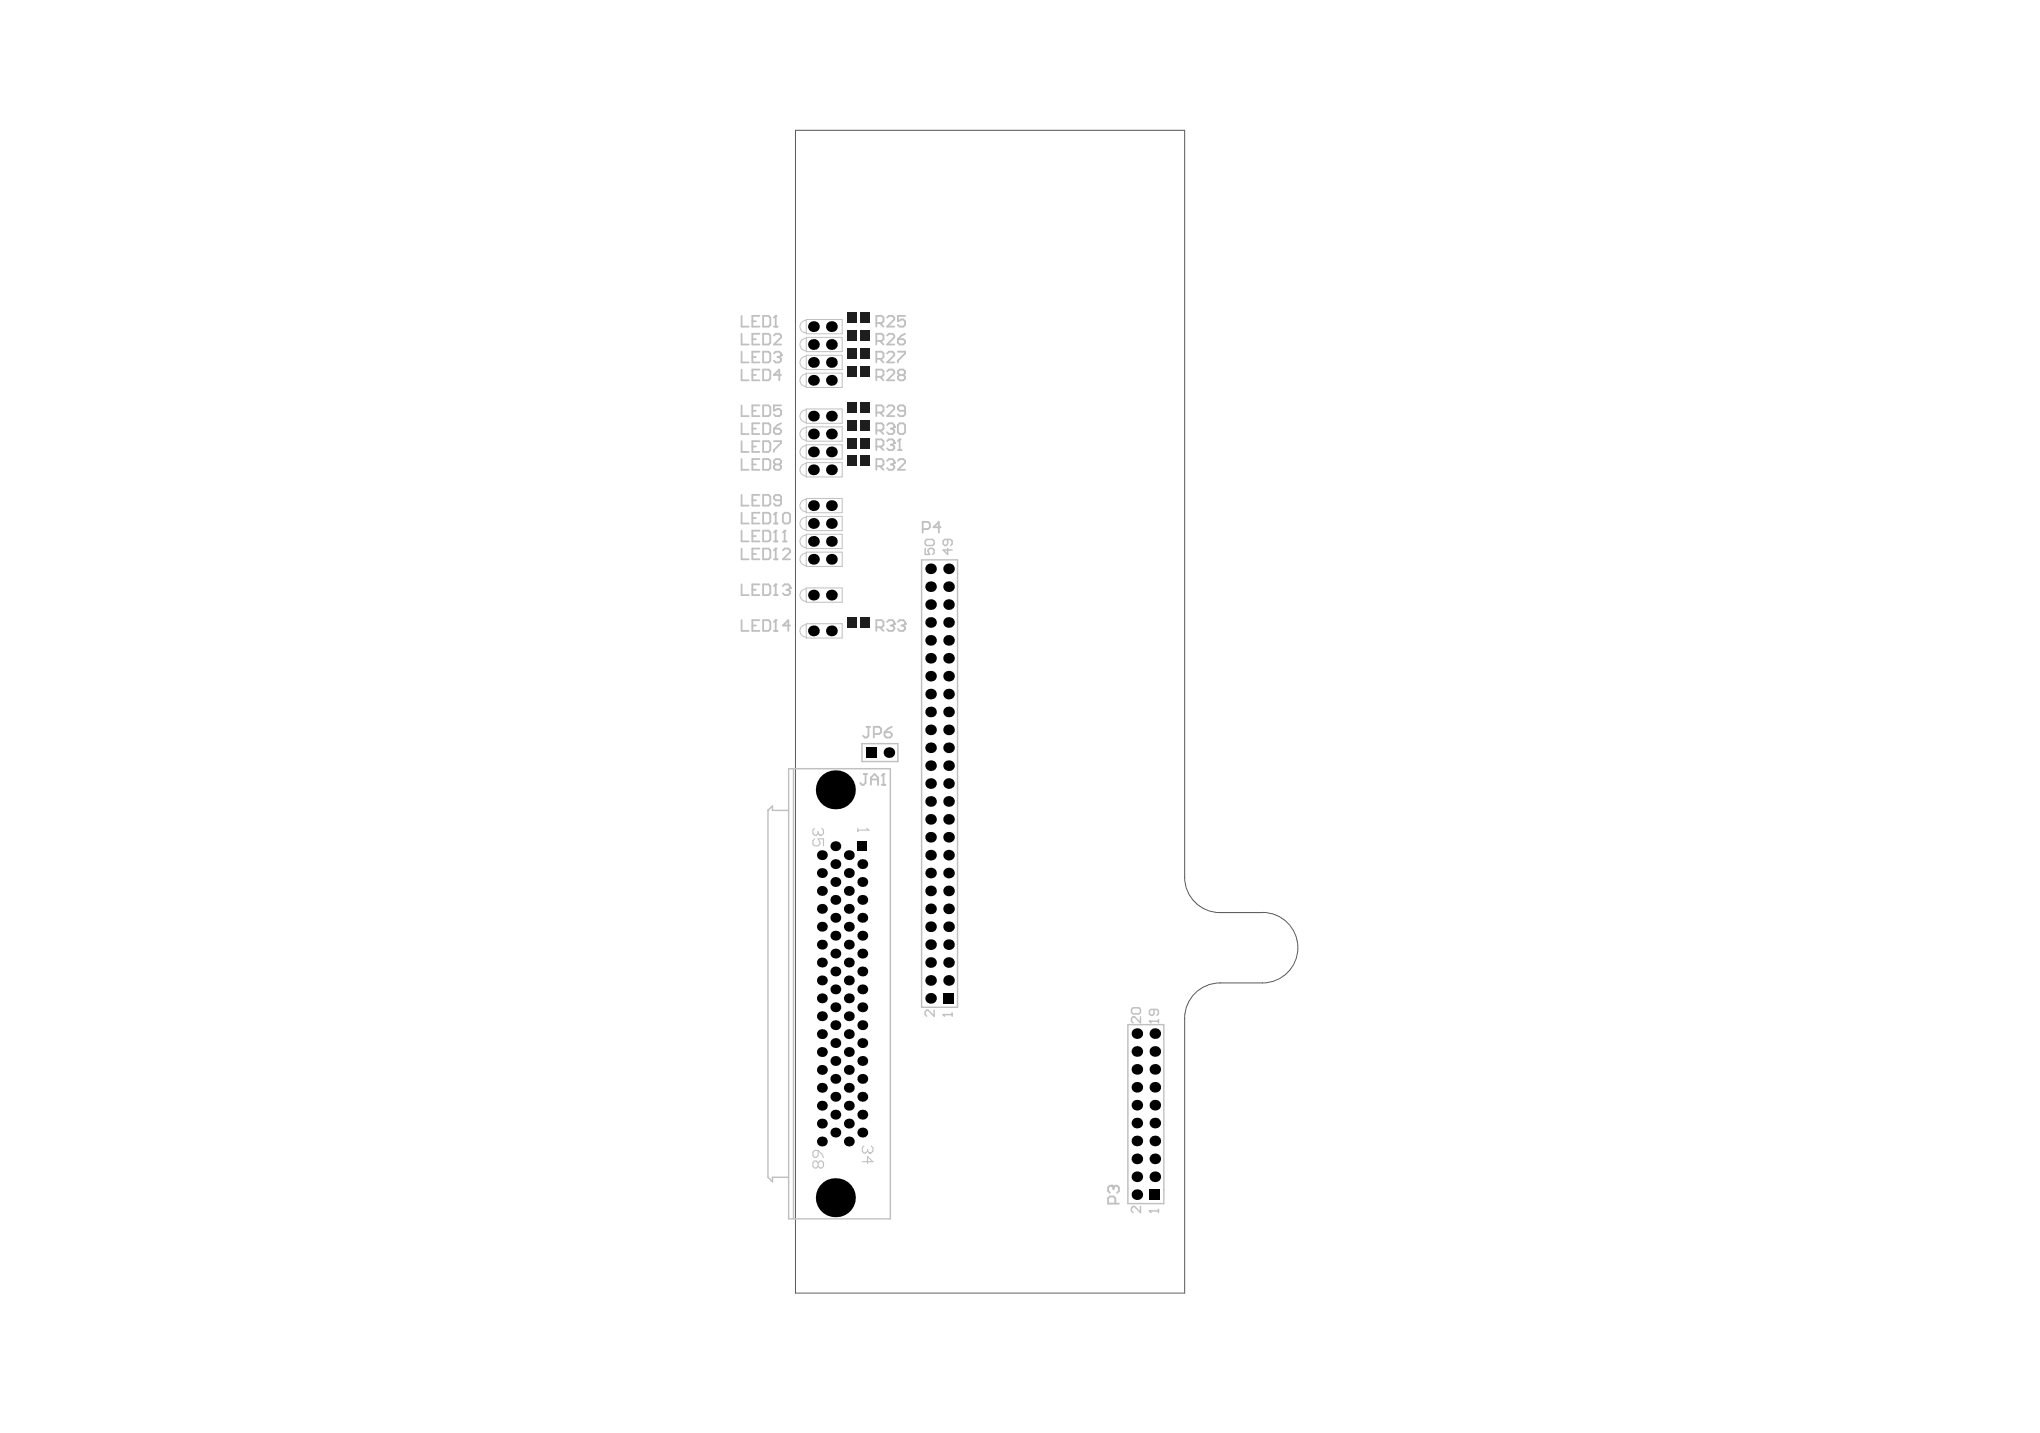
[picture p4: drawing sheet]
<svg xmlns="http://www.w3.org/2000/svg" width="288mm" height="202mm" viewBox="0 0 288 202" stroke-linecap="round" stroke-linejoin="round" font-family="sans-serif">
<path d="M178.1 128.7a5 5 0 0 1 5 5 5 5 0 0 1-5 5h-5.9a5 5 0 0 0-5 4.9v38.8h-55v-164h55v105.4a5 5 0 0 0 5 4.9h5.9" fill="none" stroke="#5a5a5a" stroke-width=".14"/>
<g fill="none" stroke="#c0c0c0" stroke-width=".2">
<path d="M130 79h5.1v63.1h-5.1zM130.6 77.4v.8h.6l-.2-.6 .2-.2h.4l.2 .2v.4l-.2 .2M130.8 76.1h.8l.2 .2v.4l-.2 .3h-.8l-.2-.3v-.4zM133.7 76.1v.6l-.2 .3h-.2l-.2-.3v-.4l.2-.2h.8l.3 .2v.4l-.3 .3M133.7 77.4v.8l-.6-.6h1.3M108.4 114.3h.1M108.4 114.3l.6-.6v.6h2.3M108.4 114.3v51.8l.6 .6v-.6h2.3M111.3 108.4h14.3v63.5h-14.3zM112 108.4v63.5M121.6 104.9h5.1v2.5h-5.1zM131.8 142.5v.9l-.8-.9h-.2l-.2 .2v.4l.2 .3"/>
<path d="M133.1 143.1h.1M133.1 143.1h1.3M133.1 143.1l.2 .3M134.4 142.9v.5M159.2 144.5h5v25.3h-5zM159.7 142.4l.2-.2h.8l.2 .2v.4l-.2 .2h-.8l-.2-.2zM160.9 143.4v.9l-.8-.9h-.2l-.2 .3v.4l.2 .2M162.2 144.1h.1M162.2 144.1h1.3M162.2 144.1l.2 .2M162.8 142.4v.6l-.2 .2h-.2l-.2-.2v-.4l.2-.2h.9l.2 .2v.4l-.2 .2M163.5 143.9v.4"/>
<path d="M160.9 170.2v.8l-.8-.8h-.2l-.2 .2v.4l.2 .2M162.2 170.8h.1M162.2 170.8h1.3M162.2 170.8l.2 .2M163.5 170.6v.4"/>
</g>
<g fill="none" stroke="#c0c0c0" stroke-width=".14">
<path d="M113.8 52.8a.88 .88 0 0 0-.9 .8 .88 .88 0 0 0 .9 .9M113.8 57.8a.88 .88 0 0 0-.9 .9 .88 .88 0 0 0 .9 .9M113.8 50.2a.88 .88 0 0 0-.9 .9 .88 .88 0 0 0 .9 .9M113.8 47.7a.88 .88 0 0 0-.9 .9 .88 .88 0 0 0 .9 .9M113.8 45.2a.88 .88 0 0 0-.9 .9 .88 .88 0 0 0 .9 .9M113.8 45.1h5v2h-5zM113.8 47.6h5v2h-5zM113.8 50.1h5v2h-5zM113.8 52.6h5v2.1h-5zM113.8 57.7h5v2h-5zM113.8 73a.88 .88 0 0 0-.9 .8 .88 .88 0 0 0 .9 .9M113.8 62.9a.88 .88 0 0 0-.9 .8 .88 .88 0 0 0 .9 .9"/>
<path d="M113.8 78a.88 .88 0 0 0-.9 .9 .88 .88 0 0 0 .9 .9M113.8 75.5a.88 .88 0 0 0-.9 .9 .88 .88 0 0 0 .9 .9M113.8 65.4a.88 .88 0 0 0-.9 .9 .88 .88 0 0 0 .9 .9M113.8 60.3a.88 .88 0 0 0-.9 .9 .88 .88 0 0 0 .9 .9M113.8 70.4a.88 .88 0 0 0-.9 .9 .88 .88 0 0 0 .9 .9M113.8 60.2h5v2h-5zM113.8 62.7h5v2.1h-5zM113.8 65.3h5v2h-5zM113.8 70.3h5v2h-5zM113.8 72.8h5v2.1h-5zM113.8 75.4h5v2h-5zM113.8 77.9h5v2h-5z"/>
<path d="M113.8 83.1a.88 .88 0 0 0-.9 .8 .88 .88 0 0 0 .9 .9M113.8 88.1a.88 .88 0 0 0-.9 .9 .88 .88 0 0 0 .9 .9M113.8 82.9h5v2.1h-5zM113.8 88h5v2h-5z"/>
</g>
<g fill="none" stroke="#c0c0c0" stroke-width=".15">
<path d="M114.9 116.8l-.2 .3v.5l.2 .2h.3l.2-.2M114.9 118.3l-.2 .3v.5l.2 .2h.5l.3-.2v-.3l-.3-.5h.8v1M115.4 117.3v.3M115.4 117.6l.3 .2M115.7 117.8h.1M116 116.8l.2 .3v.5l-.2 .2h-.3M121 116.8v.5M121 117.1h1.5M122.3 116.8l.2 .3M122.5 117.1h.1M114.9 162.3h.5v.7l-.2 .3h-.3l-.2-.3v-.5zM115.4 162.3l.6 .5 .2 .5"/>
<path d="M115.4 164l-.2-.2h-.3l-.2 .2v.5l.2 .3h.3l.2-.3M115.4 164v.5M115.4 164l.3-.2h.3l.2 .2v.5l-.2 .3h-.3l-.3-.3M121.7 163.9h1.5l-.8-.8v1M121.9 161.7l-.2 .2v.5l.2 .2h.3l.2-.2M122.4 162.4l.3 .2M122.4 162.1v.3M122.7 162.6h.1M122.9 161.7l.3 .2v.5l-.3 .2h-.2"/>
</g>
<g fill="none" stroke="#c0c0c0" stroke-width=".25">
<path d="M104.6 44.6v1.5h1.1M104.6 47.1v1.5h1.1M104.6 49.6v1.5h1.1M104.6 52.1v1.5h1.1M104.6 57.2v1.5h1.1M104.6 59.7v1.5h1.1M106.2 57.9h.5M106.2 52.9h.5M106.2 50.4h.5M106.2 45.3h.5M106.2 47.8h.5M107.2 44.6h-1v1.5h1"/>
<path d="M107.2 47.1h-1v1.5h1M107.2 49.6h-1v1.5h1M107.2 52.1h-1v1.5h1M107.2 57.2h-1v1.5h1M107.2 59.7h-1v1.5h1M107.7 44.6h.7l.3 .2v1l-.3 .3h-.7zM107.7 47.1h.7l.3 .2v1l-.3 .3h-.7zM107.7 49.6h.7l.3 .3v1l-.3 .2h-.7zM107.7 52.1h.7l.3 .3v1l-.3 .2h-.7zM107.7 57.2h.7l.3 .2v1l-.3 .3h-.7zM107.7 59.7h.7l.3 .3v1l-.3 .2h-.7zM109.2 47.3l.3-.2h.5l.2 .2v.3l-1 1h1"/>
<path d="M109.2 49.9l.3-.3h.5l.2 .3v.2M109.2 46.1h.5M109.5 44.6h.1M109.5 44.6v1.5M109.5 44.6l-.3 .2M109.7 50.4h.3M110 50.4l.2 .2v.3l-.2 .2h-.5l-.3-.2M110.2 50.1h.1M110.2 57.2h-1v.7l.5-.2h.3l.2 .2v.5l-.2 .3h-.5l-.3-.3M110.2 59.7l-.5 .3-.5 .5M110.2 52.9h-1l.8-.8v1.5M110.2 50.1l-.2 .3"/>
<path d="M123.7 45.6h.7l.3-.3v-.5l-.3-.2h-.7v1.5M123.7 48.1h.7l.3-.3v-.5l-.3-.2h-.7v1.5M123.7 50.6h.7l.3-.2v-.5l-.3-.3h-.7v1.5M123.7 53.1h.7l.3-.2v-.5l-.3-.3h-.7v1.5M123.7 58.2h.7l.3-.3v-.5l-.3-.2h-.7v1.5M124.2 58.2l.5 .5M124.2 53.1l.5 .5M124.2 50.6l.5 .5M124.2 45.6l.5 .5M124.2 48.1l.5 .5M125.2 44.8l.2-.2h.5l.3 .2v.3l-1 1h1M125.2 47.3l.2-.2h.5l.3 .2v.3l-1 1h1"/>
<path d="M125.2 49.9l.2-.3h.5l.3 .3v.2l-1 1h1M125.2 52.4l.2-.3h.5l.3 .3v.2l-1 1h1M125.2 57.4l.2-.2h.5l.3 .2v.3l-1 1h1M125.2 60l.2-.3h.5l.3 .3v.2M126.7 47.8h.8l.2 .3v.2l-.2 .3h-.5l-.3-.3zM126.7 49.6h1v.3l-1 1v.2M126.7 60l.3-.3h.5l.2 .3v1l-.2 .2h-.5l-.3-.2zM127 52.9l-.3-.3v-.2l.3-.3h.5l.2 .3v.2l-.2 .3M127 52.9l-.3 .2v.3l.3 .2h.5l.2-.2v-.3l-.2-.2M127 52.9h.5M127.7 44.6h-1v.7l.5-.2h.3l.2 .2v.5l-.2 .3h-.5l-.3-.3M127.7 57.9h-.7l-.3-.2v-.3l.3-.2h.5l.2 .2v1l-.2 .3h-.5l-.3-.3"/>
<path d="M127.7 47.1l-.5 .2-.5 .5M104.6 62.2v1.5h1.1M104.6 64.8v1.5h1.1M104.6 69.8v1.5h1.1M104.6 72.3v1.5h1.1M104.6 74.9v1.5h1.1M104.6 77.4v1.5h1.1M106.2 78.1h.5M106.2 75.6h.5M106.2 73.1h.5M106.2 65.5h.5M106.2 70.6h.5"/>
<path d="M106.2 63h.5M106.2 60.5h.5M107.2 62.2h-1v1.5h1M107.2 64.8h-1v1.5h1M107.2 69.8h-1v1.5h1M107.2 72.3h-1v1.5h1M107.2 74.9h-1v1.5h1M107.2 77.4h-1v1.5h1M107.7 62.2h.7l.3 .3v1l-.3 .2h-.7zM107.7 64.8h.7l.3 .2v1l-.3 .3h-.7zM107.7 69.8h.7l.3 .3v1l-.3 .2h-.7zM107.7 72.3h.7l.3 .3v1l-.3 .2h-.7z"/>
<path d="M107.7 74.9h.7l.3 .2v1l-.3 .3h-.7zM107.7 77.4h.7l.3 .2v1l-.3 .3h-.7zM109.2 78.9h.5M109.2 76.4h.5M109.2 73.8h.5M109.2 60.5h.8l.2 .2v.3l-.2 .2h-.5l-.3-.2zM109.2 62.2h1v.3l-1 1v.2M109.5 77.4h.1M109.5 74.9h.1M109.5 72.3h.1M109.5 72.3v1.5M109.5 74.9v1.5"/>
<path d="M109.5 77.4v1.5M109.5 77.4l-.3 .2M109.5 74.9l-.3 .2M109.5 72.3l-.3 .3M109.5 65.5l-.3-.2v-.3l.3-.2h.5l.2 .2v.3l-.2 .2M109.5 65.5h.5M109.5 65.5l-.3 .3v.2l.3 .3h.5l.2-.3v-.2l-.2-.3M110.2 70.6h-.7l-.3-.3v-.2l.3-.3h.5l.2 .3v1l-.2 .2h-.5l-.3-.2M110.5 72.6l.2-.3h.5l.3 .3v1l-.3 .2h-.5l-.2-.2zM110.5 77.6l.2-.2h.5l.3 .2v.3l-1 1h1M110.5 76.4h.5M110.7 74.9h.1"/>
<path d="M110.7 74.9v1.5M110.7 74.9l-.2 .2M123.7 60.7h.7l.3-.2v-.5l-.3-.3h-.7v1.5M123.7 63h.7l.3-.3v-.5l-.3-.2h-.7v1.5M123.7 65.8h.7l.3-.3v-.5l-.3-.2h-.7v1.5M124.2 65.8l.5 .5M124.2 63l.5 .5M124.2 60.7l.5 .5M125.2 65l.2-.2h.5l.3 .2v.3M125.2 62.2l.2-.2h.5l.3 .2v.3M125.7 65.5h.2M125.7 62.7h.2"/>
<path d="M125.7 60.5h.2M125.9 60.5l.3 .2v.3l-.3 .2h-.5l-.2-.2M125.9 62.7l.3 .3v.2l-.3 .3h-.5l-.2-.3M125.9 65.5l.3 .3v.2l-.3 .3h-.5l-.2-.3M126.2 65.3h.1M126.2 62.5h.1M126.2 60.2h.1M126.2 65.3l-.3 .2M126.2 62.5l-.3 .2M126.2 60.2l-.3 .3M126.7 65l.3-.2h.5l.2 .2v.3l-1 1h1M126.7 63.5h.5"/>
<path d="M127 62h.1M127 62v1.5M127 62l-.3 .2M130.2 74.6h.8l.2-.2v-.5l-.2-.3h-.8v1.5M132.7 74.4h-1l.8-.8v1.5M104.6 82.4v1.5h1.1M104.6 87.5v1.5h1.1M106.2 83.2h.5M106.2 88.2h.5M107.2 82.4h-1v1.5h1M107.2 87.5h-1v1.5h1M107.7 82.4h.7l.3 .3v1l-.3 .2h-.7z"/>
<path d="M107.7 87.5h.7l.3 .2v1l-.3 .3h-.7zM109.2 83.9h.5M109.2 89h.5M109.5 82.4h.1M109.5 87.5h.1M109.5 82.4v1.5M109.5 87.5v1.5M109.5 82.4l-.3 .3M109.5 87.5l-.3 .2M110.5 82.7l.2-.3h.5l.3 .3v.2M111 83.2h.2M111.2 83.2l.3 .2v.3l-.3 .2h-.5l-.2-.2"/>
<path d="M111.5 82.9h.1M111.5 82.9l-.3 .3M111.5 88.2h-1l.7-.7v1.5M123.7 88.5h.7l.3-.3v-.5l-.3-.2h-.7v1.5M124.2 88.5l.5 .5M125.2 87.7l.2-.2h.5l.3 .2v.3M125.7 88.2h.2M125.9 88.2l.3 .3v.2l-.3 .3h-.5l-.2-.3M126.2 88h.1M126.2 88l-.3 .2M126.7 87.7l.3-.2h.5l.2 .2v.3M127.2 88.2h.3"/>
<path d="M127.5 88.2l.2 .3v.2l-.2 .3h-.5l-.3-.3M127.7 88h.1M127.7 88l-.2 .2M121.9 109.2h.5M122.1 109.2v1.3l-.2 .2h-.3l-.2-.2M122.3 102.5h.5M122.5 102.5v1.3l-.2 .2h-.3l-.2-.2M122.9 110.7v-1l.5-.5 .5 .5v1M122.9 109.9h1M123.3 103.5h.8l.2-.2v-.5l-.2-.3h-.8v1.5M124.4 110.7h.5M124.7 109.2h.1"/>
<path d="M124.7 109.2v1.5M124.7 109.2l-.3 .2M124.8 103.3h.8l.2 .2v.3l-.2 .2h-.5l-.3-.2zM125.8 102.5l-.5 .3-.5 .5M156.9 167.3h.1M156.9 167.3h-.3l-.2 .2v.5l.2 .3M156.9 167.3l.2 .2M157.1 167.5l.3-.2h.2l.3 .2v.5l-.3 .3M157.1 167.5v.3M157.4 169.8v-.8l-.3-.2h-.5l-.2 .2v.8h1.5"/>
</g>
<g fill="#000">
<circle cx="114.8" cy="46.1" r=".76"/>
<circle cx="114.8" cy="53.6" r=".76"/>
<circle cx="114.8" cy="48.6" r=".76"/>
<circle cx="114.8" cy="58.7" r=".76"/>
<circle cx="114.8" cy="51.1" r=".76"/>
<circle cx="117.3" cy="53.6" r=".76"/>
<circle cx="117.3" cy="51.1" r=".76"/>
<circle cx="117.3" cy="46.1" r=".76"/>
<circle cx="117.3" cy="58.7" r=".76"/>
<circle cx="117.3" cy="48.6" r=".76"/>
<circle cx="114.8" cy="73.8" r=".76"/>
<circle cx="114.8" cy="78.9" r=".76"/>
<circle cx="114.8" cy="76.4" r=".76"/>
<circle cx="114.8" cy="71.3" r=".76"/>
<circle cx="114.8" cy="66.3" r=".76"/>
<circle cx="114.8" cy="63.7" r=".76"/>
<circle cx="114.8" cy="61.2" r=".76"/>
<circle cx="117.3" cy="78.9" r=".76"/>
<circle cx="117.3" cy="71.3" r=".76"/>
<circle cx="117.3" cy="73.8" r=".76"/>
<circle cx="117.3" cy="66.3" r=".76"/>
<circle cx="117.3" cy="63.7" r=".76"/>
<circle cx="117.3" cy="61.2" r=".76"/>
<circle cx="117.3" cy="76.4" r=".76"/>
<circle cx="114.8" cy="83.9" r=".76"/>
<circle cx="114.8" cy="89" r=".76"/>
<circle cx="117.3" cy="83.9" r=".76"/>
<circle cx="117.3" cy="89" r=".76"/>
<circle cx="131.3" cy="97.9" r=".75"/>
<circle cx="131.3" cy="87.8" r=".75"/>
<circle cx="131.3" cy="92.9" r=".75"/>
<circle cx="131.3" cy="85.3" r=".75"/>
<circle cx="131.3" cy="80.2" r=".75"/>
<circle cx="131.3" cy="95.4" r=".75"/>
<circle cx="131.3" cy="90.3" r=".75"/>
<circle cx="131.3" cy="82.8" r=".75"/>
<circle cx="133.9" cy="97.9" r=".75"/>
<circle cx="133.9" cy="80.2" r=".75"/>
<circle cx="133.9" cy="87.8" r=".75"/>
<circle cx="133.9" cy="90.3" r=".75"/>
<circle cx="133.9" cy="92.9" r=".75"/>
<circle cx="133.9" cy="82.8" r=".75"/>
<circle cx="133.9" cy="85.3" r=".75"/>
<circle cx="133.9" cy="95.4" r=".75"/>
<circle cx="117.9" cy="111.4" r="2.75"/>
<circle cx="117.9" cy="119.4" r=".7"/>
<circle cx="125.4" cy="106.2" r=".75"/>
<circle cx="131.3" cy="118.1" r=".75"/>
<circle cx="131.3" cy="113.1" r=".75"/>
<circle cx="131.3" cy="103" r=".75"/>
<circle cx="131.3" cy="108" r=".75"/>
<circle cx="131.3" cy="115.6" r=".75"/>
<circle cx="131.3" cy="105.5" r=".75"/>
<circle cx="131.3" cy="110.5" r=".75"/>
<circle cx="131.3" cy="100.4" r=".75"/>
<circle cx="133.9" cy="105.5" r=".75"/>
<circle cx="133.9" cy="118.1" r=".75"/>
<circle cx="133.9" cy="108" r=".75"/>
<circle cx="133.9" cy="115.6" r=".75"/>
<circle cx="133.9" cy="113.1" r=".75"/>
<circle cx="133.9" cy="110.5" r=".75"/>
<circle cx="133.9" cy="100.4" r=".75"/>
<circle cx="133.9" cy="103" r=".75"/>
<circle cx="116" cy="130.7" r=".7"/>
<circle cx="116" cy="120.6" r=".7"/>
<circle cx="116" cy="123.2" r=".7"/>
<circle cx="116" cy="135.8" r=".7"/>
<circle cx="116" cy="138.3" r=".7"/>
<circle cx="116" cy="133.3" r=".7"/>
<circle cx="116" cy="125.7" r=".7"/>
<circle cx="116" cy="128.2" r=".7"/>
<circle cx="117.9" cy="129.5" r=".7"/>
<circle cx="117.9" cy="126.9" r=".7"/>
<circle cx="117.9" cy="124.4" r=".7"/>
<circle cx="117.9" cy="139.6" r=".7"/>
<circle cx="117.9" cy="132" r=".7"/>
<circle cx="117.9" cy="134.5" r=".7"/>
<circle cx="117.9" cy="121.9" r=".7"/>
<circle cx="117.9" cy="137" r=".7"/>
<circle cx="119.8" cy="125.7" r=".7"/>
<circle cx="119.8" cy="138.3" r=".7"/>
<circle cx="119.8" cy="128.2" r=".7"/>
<circle cx="119.8" cy="130.7" r=".7"/>
<circle cx="119.8" cy="133.3" r=".7"/>
<circle cx="119.8" cy="120.6" r=".7"/>
<circle cx="119.8" cy="123.2" r=".7"/>
<circle cx="119.8" cy="135.8" r=".7"/>
<circle cx="121.7" cy="134.5" r=".7"/>
<circle cx="121.7" cy="124.4" r=".7"/>
<circle cx="121.7" cy="129.5" r=".7"/>
<circle cx="121.7" cy="132" r=".7"/>
<circle cx="121.7" cy="126.9" r=".7"/>
<circle cx="121.7" cy="137" r=".7"/>
<circle cx="121.7" cy="139.6" r=".7"/>
<circle cx="121.7" cy="121.9" r=".7"/>
<circle cx="131.3" cy="138.3" r=".75"/>
<circle cx="131.3" cy="128.2" r=".75"/>
<circle cx="131.3" cy="125.7" r=".75"/>
<circle cx="131.3" cy="133.3" r=".75"/>
<circle cx="131.3" cy="123.2" r=".75"/>
<circle cx="131.3" cy="135.8" r=".75"/>
<circle cx="131.3" cy="130.7" r=".75"/>
<circle cx="131.3" cy="120.6" r=".75"/>
<circle cx="133.9" cy="123.2" r=".75"/>
<circle cx="133.9" cy="130.7" r=".75"/>
<circle cx="133.9" cy="133.3" r=".75"/>
<circle cx="133.9" cy="125.7" r=".75"/>
<circle cx="133.9" cy="120.6" r=".75"/>
<circle cx="133.9" cy="138.3" r=".75"/>
<circle cx="133.9" cy="135.8" r=".75"/>
<circle cx="133.9" cy="128.2" r=".75"/>
<circle cx="116" cy="156" r=".7"/>
<circle cx="116" cy="148.4" r=".7"/>
<circle cx="116" cy="150.9" r=".7"/>
<circle cx="116" cy="140.8" r=".7"/>
<circle cx="116" cy="158.5" r=".7"/>
<circle cx="116" cy="153.4" r=".7"/>
<circle cx="116" cy="143.4" r=".7"/>
<circle cx="116" cy="145.9" r=".7"/>
<circle cx="117.9" cy="157.2" r=".7"/>
<circle cx="117.9" cy="152.2" r=".7"/>
<circle cx="117.9" cy="154.7" r=".7"/>
<circle cx="117.9" cy="142.1" r=".7"/>
<circle cx="117.9" cy="144.6" r=".7"/>
<circle cx="117.9" cy="159.8" r=".7"/>
<circle cx="117.9" cy="149.7" r=".7"/>
<circle cx="117.9" cy="147.1" r=".7"/>
<circle cx="119.8" cy="158.5" r=".7"/>
<circle cx="119.8" cy="140.8" r=".7"/>
<circle cx="119.8" cy="156" r=".7"/>
<circle cx="119.8" cy="143.4" r=".7"/>
<circle cx="119.8" cy="145.9" r=".7"/>
<circle cx="119.8" cy="150.9" r=".7"/>
<circle cx="119.8" cy="148.4" r=".7"/>
<circle cx="119.8" cy="153.4" r=".7"/>
<circle cx="121.7" cy="157.2" r=".7"/>
<circle cx="121.7" cy="159.8" r=".7"/>
<circle cx="121.7" cy="154.7" r=".7"/>
<circle cx="121.7" cy="147.1" r=".7"/>
<circle cx="121.7" cy="144.6" r=".7"/>
<circle cx="121.7" cy="142.1" r=".7"/>
<circle cx="121.7" cy="149.7" r=".7"/>
<circle cx="121.7" cy="152.2" r=".7"/>
<circle cx="131.3" cy="140.8" r=".75"/>
<circle cx="160.4" cy="150.8" r=".75"/>
<circle cx="160.4" cy="155.9" r=".75"/>
<circle cx="160.4" cy="145.8" r=".75"/>
<circle cx="160.4" cy="158.4" r=".75"/>
<circle cx="160.4" cy="153.4" r=".75"/>
<circle cx="160.4" cy="148.3" r=".75"/>
<circle cx="163" cy="150.8" r=".75"/>
<circle cx="163" cy="148.3" r=".75"/>
<circle cx="163" cy="158.4" r=".75"/>
<circle cx="163" cy="155.9" r=".75"/>
<circle cx="163" cy="145.8" r=".75"/>
<circle cx="163" cy="153.4" r=".75"/>
<circle cx="116" cy="161" r=".7"/>
<circle cx="117.9" cy="169" r="2.75"/>
<circle cx="119.8" cy="161" r=".7"/>
<circle cx="160.4" cy="163.5" r=".75"/>
<circle cx="160.4" cy="168.5" r=".75"/>
<circle cx="160.4" cy="160.9" r=".75"/>
<circle cx="160.4" cy="166" r=".75"/>
<circle cx="163" cy="166" r=".75"/>
<circle cx="163" cy="163.5" r=".75"/>
<circle cx="163" cy="160.9" r=".75"/>
</g>
<g fill="#000">
<path d="M122.2 105.4h1.5v1.5h-1.5z" fill-rule="evenodd"/>
<path d="M121 118.7h1.4v1.3h-1.4z" fill-rule="evenodd"/>
<path d="M133.1 140.1h1.5v1.5h-1.5z" fill-rule="evenodd"/>
<path d="M162.2 167.8h1.5v1.5h-1.5z" fill-rule="evenodd"/>
</g>
<g fill="#1e1e1e">
<path d="M121.4 64.3h1.3v1.5h-1.3z" fill-rule="evenodd"/>
<path d="M119.5 64.3h1.3v1.5h-1.3z" fill-rule="evenodd"/>
<path d="M121.4 56.7h1.3v1.5h-1.3z" fill-rule="evenodd"/>
<path d="M119.5 56.7h1.3v1.5h-1.3z" fill-rule="evenodd"/>
<path d="M121.4 59.2h1.3v1.5h-1.3z" fill-rule="evenodd"/>
<path d="M119.5 59.2h1.3v1.5h-1.3z" fill-rule="evenodd"/>
<path d="M121.4 61.8h1.3v1.4h-1.3z" fill-rule="evenodd"/>
<path d="M119.5 61.8h1.3v1.4h-1.3z" fill-rule="evenodd"/>
<path d="M121.4 49.1h1.3v1.5h-1.3z" fill-rule="evenodd"/>
<path d="M119.5 49.1h1.3v1.5h-1.3z" fill-rule="evenodd"/>
<path d="M121.4 51.7h1.3v1.4h-1.3z" fill-rule="evenodd"/>
<path d="M119.5 51.7h1.3v1.4h-1.3z" fill-rule="evenodd"/>
<path d="M121.4 44.1h1.3v1.5h-1.3z" fill-rule="evenodd"/>
<path d="M119.5 44.1h1.3v1.5h-1.3z" fill-rule="evenodd"/>
<path d="M121.4 87h1.3v1.5h-1.3z" fill-rule="evenodd"/>
<path d="M119.5 87h1.3v1.5h-1.3z" fill-rule="evenodd"/>
<path d="M121.4 46.6h1.3v1.5h-1.3z" fill-rule="evenodd"/>
<path d="M119.5 46.6h1.3v1.5h-1.3z" fill-rule="evenodd"/>
</g>
</svg>
